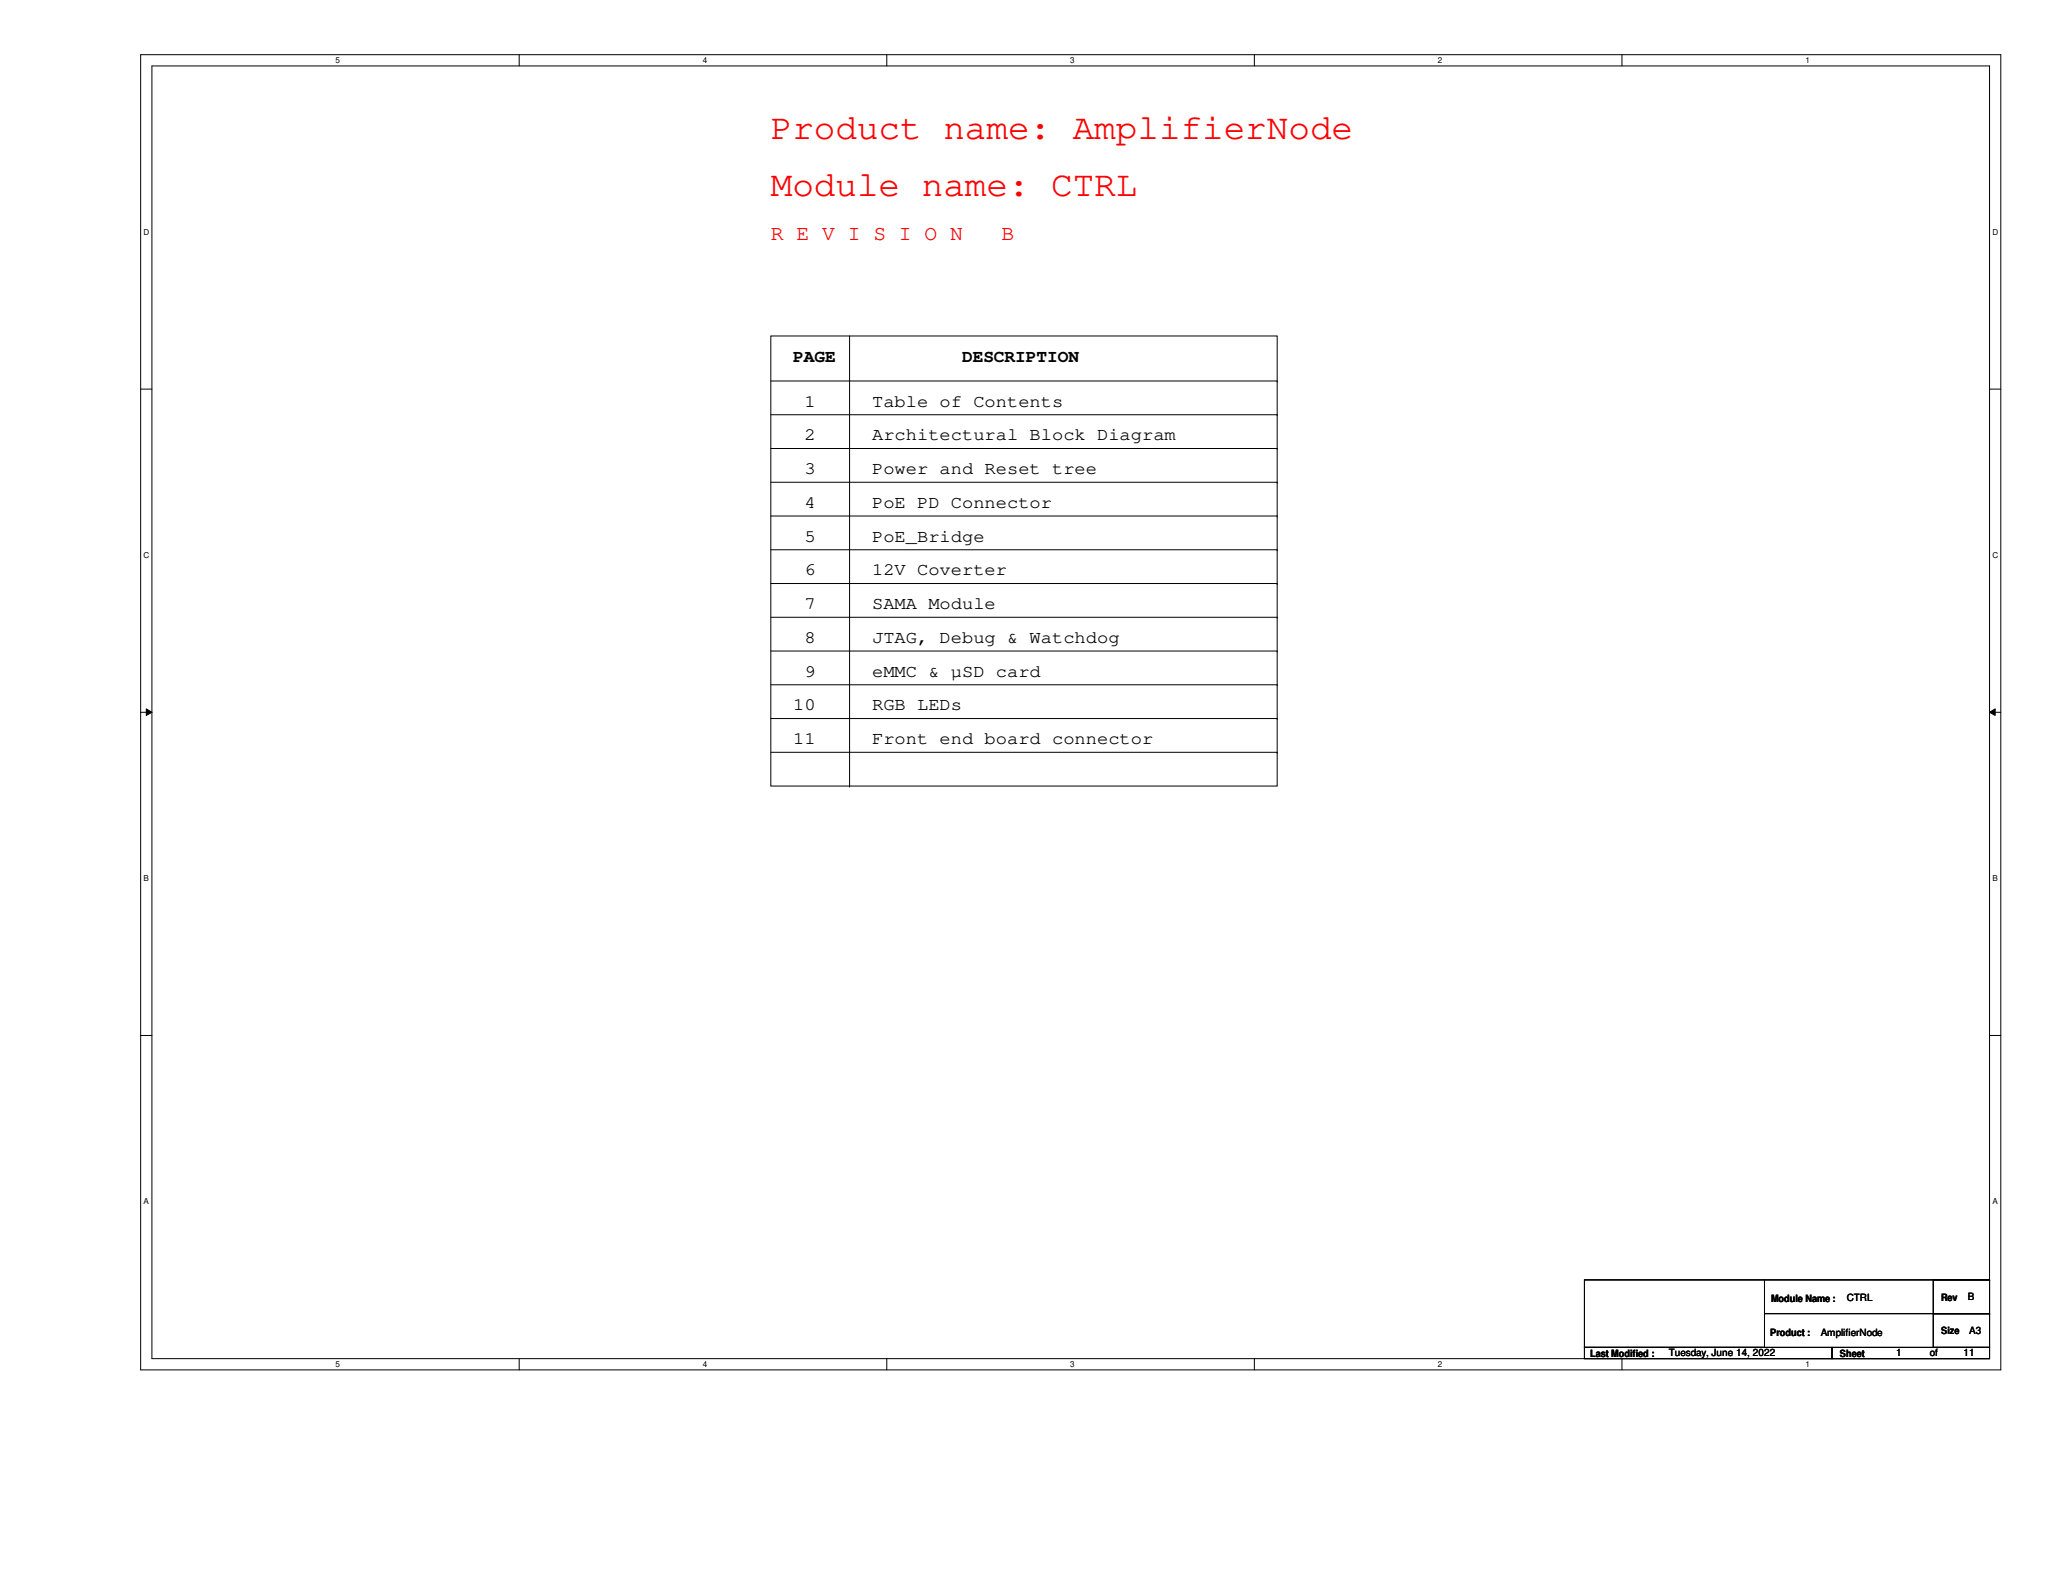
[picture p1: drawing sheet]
<svg xmlns="http://www.w3.org/2000/svg" width="279mm" height="216mm" viewBox="0 0 279 216" stroke-linecap="round" stroke-linejoin="round" font-family="sans-serif">
<defs><g id="words">
<g font-size="4.9" fill="#f00">
<text x="104.4" y="18.9">Product name: AmplifierNode</text>
<text x="104.4" y="26.5">Module name: CTRL</text>
</g>
<g font-size="2.9" fill="#f00">
<text x="104.4" y="32.6">R E V I S I O N</text>
<text x="135.6" y="32.6">B</text>
</g>
<g font-size="2.4">
<text x="107.4" y="49">PAGE</text>
<text x="130.3" y="49">DESCRIPTION</text>
<text x="109" y="55.1">1</text>
<text x="109" y="59.6">2</text>
<text x="118.1" y="55.1">Table of Contents</text>
<text x="118.1" y="59.6">Architectural Block Diagram</text>
<text x="109" y="64.2">3</text>
<text x="118.1" y="64.2">Power and Reset tree</text>
<text x="109" y="68.8">4</text>
<text x="118.1" y="68.8">PoE PD Connector</text>
<text x="109" y="73.4">5</text>
<text x="109" y="77.9">6</text>
<text x="118.1" y="73.4">PoE_Bridge</text>
<text x="118.1" y="77.9">12V Coverter</text>
<text x="109" y="82.5">7</text>
<text x="118.1" y="82.5">SAMA Module</text>
<text x="109" y="87.1">8</text>
<text x="118.1" y="87.1">JTAG, Debug &amp; Watchdog</text>
<text x="109" y="91.7">9</text>
<text x="118.1" y="91.7">eMMC &amp; µSD card</text>
<text x="107.4" y="100.8">11</text>
<text x="107.4" y="96.2">10</text>
<text x="118.1" y="96.2">RGB LEDs</text>
<text x="118.1" y="100.8">Front end board connector</text>
</g>
<g font-size="1.4">
<text x="239.9" y="176.3">Module Name :</text>
<text x="250.1" y="176.3">CTRL</text>
<text x="262.9" y="176.1">Rev</text>
<text x="266.5" y="176.1">B</text>
<text x="215.3" y="183.8">Last Modified :</text>
<text x="226" y="183.7">Tuesday, June 14, 2022</text>
<text x="239.7" y="180.9">Product :</text>
<text x="246.6" y="181">AmplifierNode</text>
<text x="249.2" y="183.8">Sheet</text>
<text x="256.8" y="183.7">1</text>
<text x="261.4" y="183.7">of</text>
<text x="262.9" y="180.7">Size</text>
<text x="265.9" y="183.7">11</text>
<text x="266.7" y="180.7">A3</text>
</g>
<g font-size="1.1">
<text x="45.4" y="8.6">5</text>
<text x="95.2" y="8.6">4</text>
<text x="144.9" y="8.6">3</text>
<text x="194.7" y="8.6">2</text>
<text x="244.5" y="8.6">1</text>
<text x="19.4" y="31.8">D</text>
<text x="269.8" y="31.8">D</text>
<text x="19.4" y="75.6">C</text>
<text x="269.8" y="75.6">C</text>
<text x="19.4" y="119.3">B</text>
<text x="269.8" y="119.3">B</text>
<text x="19.4" y="163.1">A</text>
<text x="269.8" y="163.1">A</text>
<text x="45.4" y="185.2">5</text>
<text x="95.2" y="185.2">4</text>
<text x="144.9" y="185.2">3</text>
<text x="194.7" y="185.2">2</text>
<text x="244.5" y="185.2">1</text>
</g>
</g></defs>
<path d="M19.1 7.4h251.9v178.1h-251.9zM20.6 8.9h248.9v175.1h-248.9z" fill="none" stroke="#000" stroke-width=".14"/>
<g fill="#fff">
<path d="M45.4 7.6h.6v1.2h-.6z"/>
<path d="M45.4 184.2h.6v1.2h-.6z"/>
</g>
<path d="M70.3 7.4v1.5M70.3 184v1.5" fill="none" stroke="#000" stroke-width=".14"/>
<g fill="#fff">
<path d="M95.2 7.6h.6v1.2h-.6z"/>
<path d="M95.2 184.2h.6v1.2h-.6z"/>
</g>
<path d="M120.1 7.4v1.5M120.1 184v1.5" fill="none" stroke="#000" stroke-width=".14"/>
<g fill="#fff">
<path d="M144.9 7.6h.6v1.2h-.6z"/>
<path d="M144.9 184.2h.6v1.2h-.6z"/>
</g>
<path d="M169.9 7.4v1.5M169.9 184v1.5" fill="none" stroke="#000" stroke-width=".14"/>
<g fill="#fff">
<path d="M194.7 7.6h.6v1.2h-.6z"/>
<path d="M194.7 184.2h.6v1.2h-.6z"/>
</g>
<path d="M219.7 7.4v1.5M219.7 184v1.5" fill="none" stroke="#000" stroke-width=".14"/>
<g fill="#fff">
<path d="M244.5 7.6h.6v1.2h-.6z"/>
<path d="M244.5 184.2h.6v1.2h-.6z"/>
<path d="M19.4 30.8h.8v1.2h-.8z"/>
<path d="M269.8 30.8h.8v1.2h-.8z"/>
<path d="M19.4 74.6h.8v1.2h-.8z"/>
<path d="M269.8 74.6h.8v1.2h-.8z"/>
</g>
<path d="M19.1 52.7h1.5M269.5 52.7h1.5" fill="none" stroke="#000" stroke-width=".14"/>
<g fill="#fff">
<path d="M19.4 118.4h.8v1.1h-.8z"/>
<path d="M269.8 118.4h.8v1.1h-.8z"/>
</g>
<path d="M19.1 96.5h1.5M19.8 96l.8 .5-.8 .4zM269.5 96.5l.7-.5v.9zM269.5 96.5h1.5" fill="none" stroke="#000" stroke-width=".14"/>
<path d="M19.8 96l.8 .5-.8 .4zM269.5 96.5l.7-.5v.9z" fill="#000"/>
<g fill="#fff">
<path d="M19.4 162.1h.8v1.2h-.8z"/>
<path d="M269.8 162.1h.8v1.2h-.8z"/>
</g>
<g fill="none" stroke="#000" stroke-width=".14">
<path d="M104.4 45.5h68.6v61h-68.6zM104.4 51.6h68.6M104.4 56.2h68.6M115.1 45.5v61M173 51.6h.1M173 56.2h.1M104.4 60.7h68.6M104.4 65.3h68.6M104.4 69.9h68.6M104.4 74.5h68.6M104.4 79h68.6M173 60.7h.1"/>
<path d="M173 65.3h.1M173 69.9h.1M173 74.5h.1M173 79h.1M104.4 83.6h68.6M104.4 88.2h68.6M104.4 92.8h68.6M104.4 97.3h68.6M173 83.6h.1M173 88.2h.1M173 92.8h.1M173 97.3h.1"/>
<path d="M104.4 101.9h68.6M115.1 106.5h.1M173 101.9h.1M19.1 140.2h1.5M269.5 140.2h1.5M214.6 173.4h24.4v9.1h-24.4zM239 177.9h30.5M239 173.4h30.5M261.8 173.4h7.7v4.5h-7.7zM261.8 177.9h7.7v4.6h-7.7zM269.5 177.9h.1M269.5 173.4h.1"/>
<path d="M214.6 182.5h33.5v1.5h-33.5zM248.1 182.5h21.4v1.5h-21.4z"/>
</g>
<use href="#words"/>
</svg>
